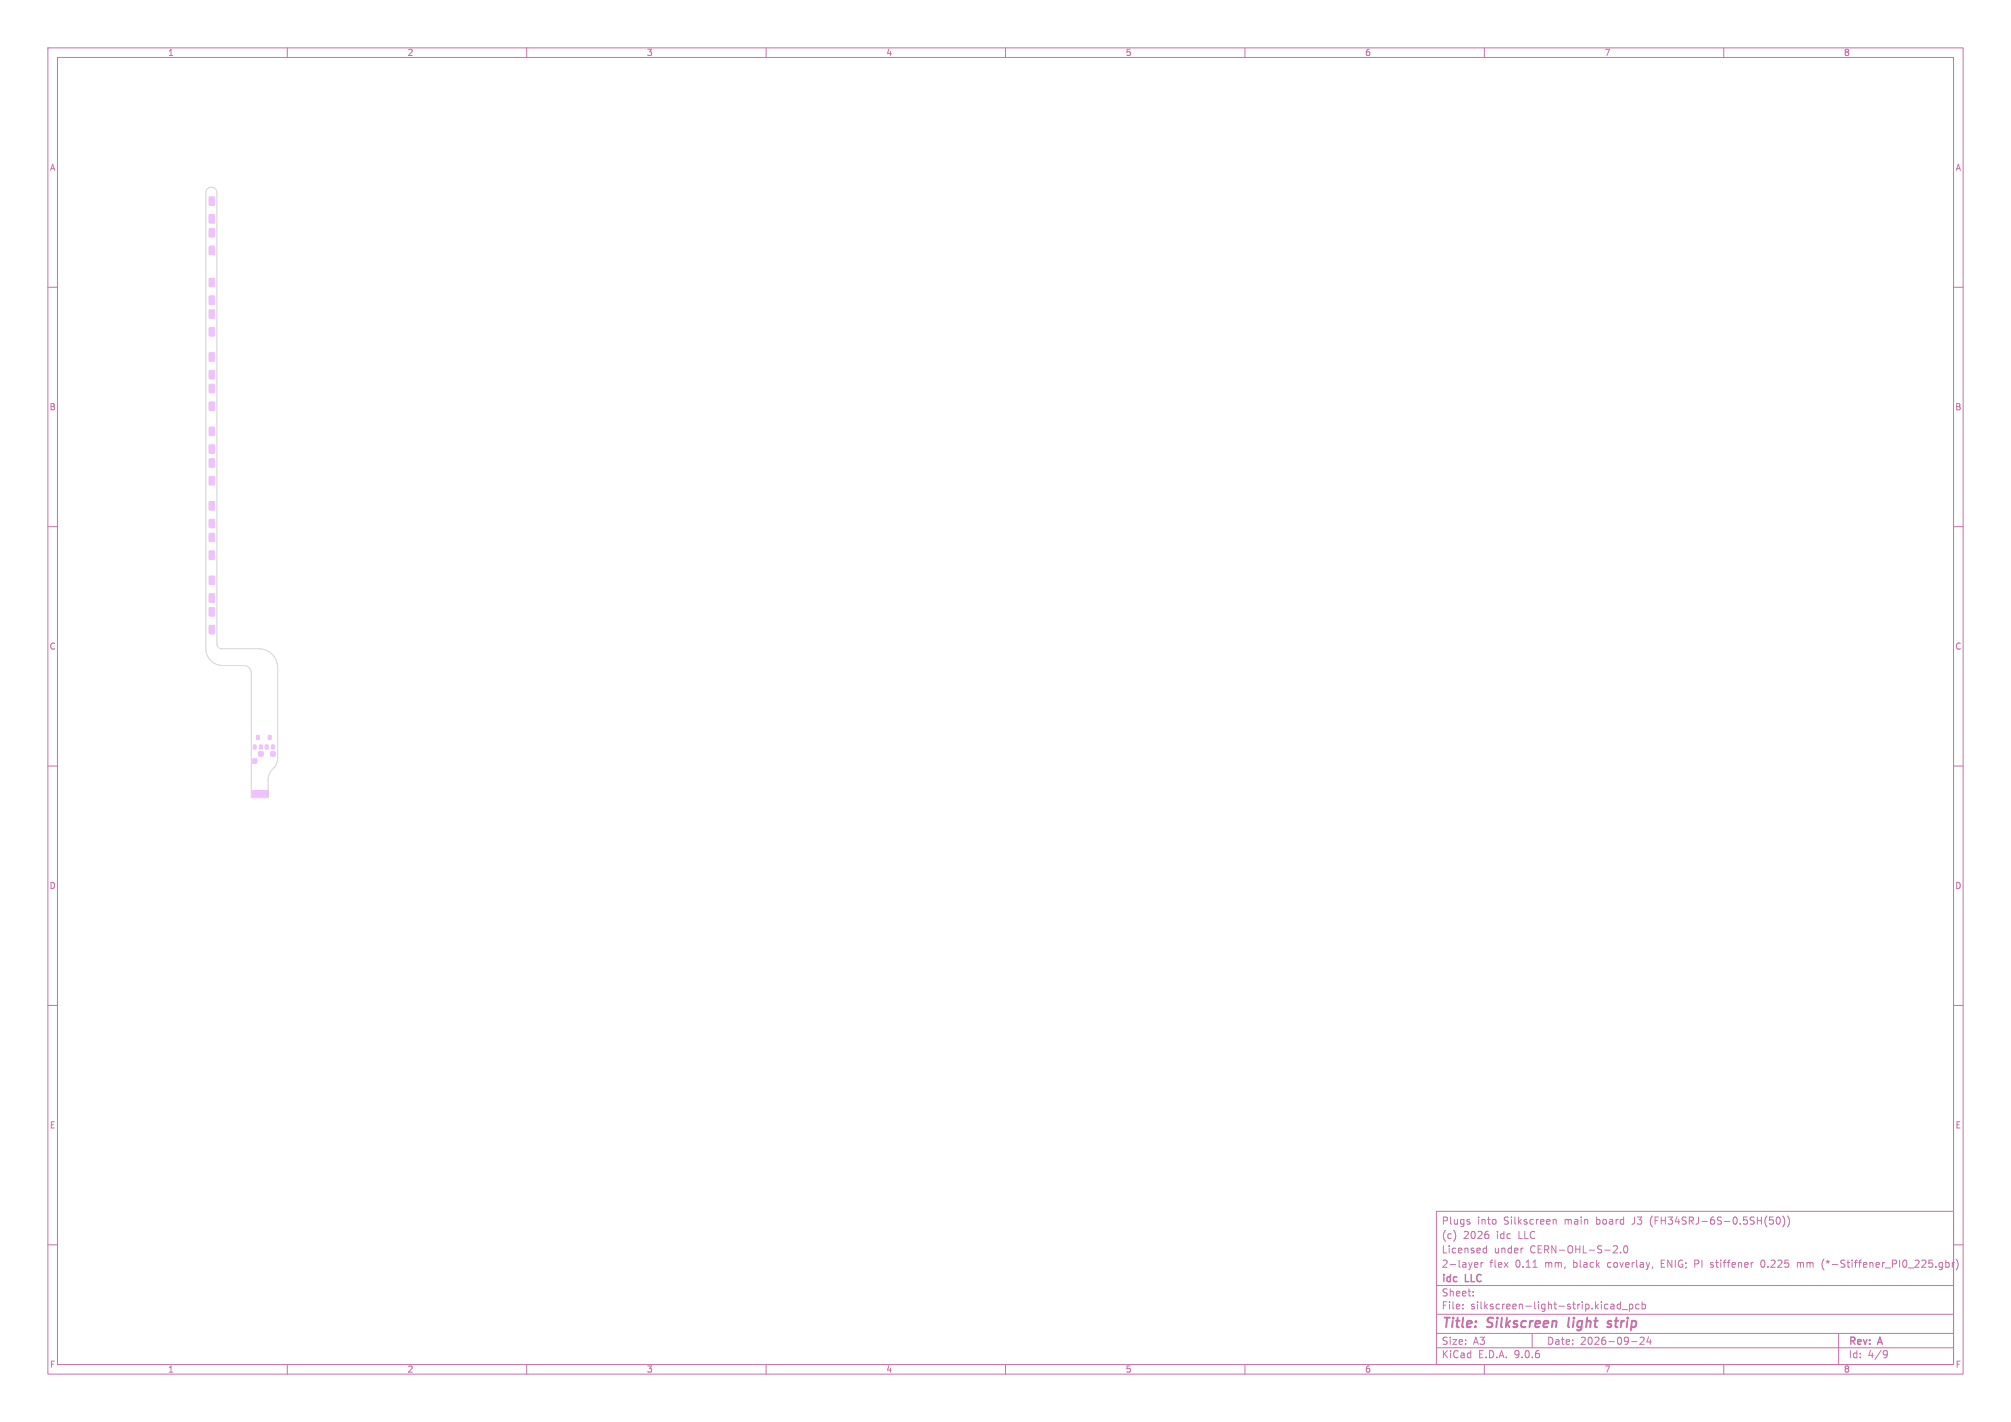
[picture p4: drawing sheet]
<svg xmlns="http://www.w3.org/2000/svg" width="420mm" height="297mm" viewBox="0 0 420 297" stroke-linecap="round" stroke-linejoin="round" font-family="sans-serif">
<defs><g id="words">
<g font-size="2.8" fill="#c872ab">
<text x="301" y="277.9">Title:</text>
<text x="310.6" y="277.9">Silkscreen</text>
<text x="328.3" y="277.9">light</text>
<text x="337.4" y="277.9">strip</text>
</g>
<g font-size="2.1" fill="#c872ab">
<text x="301" y="256">Plugs</text>
<text x="308.5" y="256">into</text>
<text x="314.1" y="256">Silkscreen</text>
<text x="326.9" y="256">main</text>
<text x="333.6" y="256">board</text>
<text x="341.2" y="256">J3</text>
<text x="345.1" y="256">(FH34SRJ-6S-0.5SH(50))</text>
<text x="301" y="262">Licensed</text>
<text x="301" y="259">(c)</text>
<text x="305.6" y="259">2026</text>
<text x="312" y="262">under</text>
<text x="312.6" y="259">idc</text>
<text x="317.2" y="259">LLC</text>
<text x="319.6" y="262">CERN-OHL-S-2.0</text>
<text x="301" y="268.2">idc</text>
<text x="301" y="265">2-layer</text>
<text x="306.1" y="268.2">LLC</text>
<text x="311.1" y="265">flex</text>
<text x="316.5" y="265">0.11</text>
<text x="322.8" y="265">mm,</text>
<text x="328.8" y="265">black</text>
<text x="336.1" y="265">coverlay,</text>
<text x="347.4" y="265">ENIG; PI</text>
<text x="358" y="265">stiffener</text>
<text x="368.7" y="265">0.225</text>
<text x="376.4" y="265">mm</text>
<text x="381.7" y="265">(*-Stiffener_PI0_225.gbr)</text>
<text x="301" y="273.7">File:</text>
<text x="301" y="271">Sheet:</text>
<text x="307.1" y="273.7">silkscreen-light-strip.kicad_pcb</text>
<text x="301" y="281.1">Size:</text>
<text x="307.6" y="281.1">A3</text>
<text x="323" y="281.1">Date:</text>
<text x="330" y="281.1">2026-09-24</text>
<text x="386" y="281.3">Rev:</text>
<text x="392.4" y="281.3">A</text>
<text x="301" y="283.9">KiCad</text>
<text x="308.7" y="283.9">E.D.A.</text>
<text x="316.3" y="283.9">9.0.6</text>
<text x="386" y="283.9">Id:</text>
<text x="390.1" y="283.9">4/9</text>
</g>
<g font-size="1.8" fill="#c872ab">
<text x="35" y="11.9">1</text>
<text x="85" y="11.9">2</text>
<text x="135" y="11.9">3</text>
<text x="185" y="11.9">4</text>
<text x="235" y="11.9">5</text>
<text x="285" y="11.9">6</text>
<text x="335" y="11.9">7</text>
<text x="385" y="11.9">8</text>
<text x="10.3" y="35.9">A</text>
<text x="408.3" y="35.9">A</text>
<text x="10.3" y="85.9">B</text>
<text x="408.2" y="85.9">B</text>
<text x="10.3" y="135.9">C</text>
<text x="408.2" y="135.9">C</text>
<text x="10.3" y="185.9">D</text>
<text x="408.2" y="185.9">D</text>
<text x="10.3" y="235.9">E</text>
<text x="408.3" y="235.9">E</text>
<text x="10.3" y="285.9">F</text>
<text x="35" y="286.9">1</text>
<text x="85" y="286.9">2</text>
<text x="135" y="286.9">3</text>
<text x="185" y="286.9">4</text>
<text x="235" y="286.9">5</text>
<text x="285" y="286.9">6</text>
<text x="335" y="286.9">7</text>
<text x="385" y="286.9">8</text>
<text x="408.3" y="285.9">F</text>
</g>
</g></defs>
<g fill="none" stroke="#c872ab" stroke-width=".21">
<path d="M10 10h400v277h-400zM12 12h396v273h-396zM60 10v2M110 10v2M160 10v2M210 10v2M260 10v2M310 10v2M360 10v2M10 60h2M408 60h2M10 110h2"/>
<path d="M408 110h2M10 160h2M408 160h2M10 210h2M408 210h2M300 253h108v32h-108zM303.9 257.6v1M306.8 254.7l.1 .1M306.8 255.2l.2 .2-.2 .3M310.8 257.8l.1 .2-.1 .6M324.4 254.7v1M324.4 254.8l.2-.1 .3 .1 .1 .9"/>
<path d="M369.6 254.2h.7M369.6 254.8h.5l.3 .2-.2 .6h-.6M371.1 254.3l.2-.1a.8 .8 0 0 1 .5 .7 .8 .8 0 0 1-.5 .8l-.2-.2-.2-.4zM372.3 254a1.72 1.72 0 0 1 0 2.3M373.3 254a1.72 1.72 0 0 1 0 2.3M10 260h2M300 278.5h108M300 274.5h108M300 268.5h108M305.5 273.2v.2M305.5 272.5v.1M307.7 270.5v.2"/>
<path d="M307.7 269.8v.1M308 264.6h.6M308 263.8l.4-.1 .3 .3-.8 .2M309.3 263.7v1M309.7 263.7l-.4 .3M309.9 261.6h.5M309.9 260.8h.5M310.4 260.2v1.5M317.9 260.7h.2M320 278.5v3M320.2 264.7h.8M336.4 272.5h.6l.1 .9"/>
<path d="M336.9 260.3l.6-.1 .3 .4-.9 1.1h.9M337.1 272.7l-.5 .1-.2 .2 .2 .4 .5-.1M338.4 272.5l-.4-.1-.3 .3 .2 .6h.5M338.4 261.5v.2M338.4 271.9v1.5M338.8 273.5h1.1M339.2 260.3l.2-.1a.8 .8 0 0 1 .6 .7 .8 .8 0 0 1-.6 .8l-.2-.2-.1-.4zM340.3 272.5l.4-.1 .3 .3-.1 .6h-.6M340.3 272.4v1.5M342.3 272.5l-.4-.1-.3 .3 .1 .6h.6M342.9 272.5l.5-.1 .3 .3-.2 .6h-.6M342.9 271.9v1.5"/>
<path d="M343.3 279.4v.5l-.9 .9h1M344.3 279.2l-.4 1.1h1M344.7 279.8v1M345.2 264.6l-.2 .3M357.2 264.6l.5 .1M357.4 263.7l-.2 .2 .2 .3M368.1 263.2a.94 .94 0 0 0 0 1.5M375.4 263.7v1M375.9 263.8l-.3-.1-.2 .1M380.9 263a1.72 1.72 0 0 0 0 2.3M384 278.5v6.5M405.5 263.7l.2 .1"/>
<path d="M405.7 263.7v1.2l-.2 .2M405.7 264.6l-.2 .1M406.4 263.8l.4-.1 .3 .3-.2 .6h-.5M406.4 263.2v1.5M407.7 263.7v1M408 260h2M408.2 263.7l-.5 .3M408.5 263a1.72 1.72 0 0 1 0 2.3M60 285v2M110 285v2M160 285v2M210 285v2"/>
<path d="M260 285v2M300 281.5h108M310 285v2M340.7 280.2h1.2M360 285v2M393.6 282.1l.5 .1a.99 .99 0 0 1-.4 1.4h-.3M394.2 282.7l-.2 .2-.4 .1"/>
</g>
<path d="M327.7 275.2l-.2 1.9M336.5 276a.49 .49 0 0 0-.8 .3l.3 .2 .5 .1v.2l-.3 .4-.6-.1" fill="none" stroke="#c872ab" stroke-width=".4"/>
<path d="M52.4 165.1h3.7v1.6h-3.7z" fill="#efc1ff"/>
<g fill="#efc1ff" stroke="#efc1ff" stroke-width=".21">
<path d="M43.7 99.6h1.1l-.1 1.7-1-.1z"/>
<path d="M43.7 95.9h1.1l-.1 1.7-1-.1z"/>
<path d="M43.7 84l1.1 .1-.1 1.6-1-.1z"/>
<path d="M43.7 80.3l1.1 .1-.1 1.6-1-.1z"/>
<path d="M55.4 155.6l.6 .1-.1 .8-.5-.1z"/>
<path d="M56.7 155.6l.6 .1-.1 .8-.5-.1z"/>
<path d="M56.1 153.6l.6 .1-.1 .8-.6-.1z"/>
<path d="M43.7 77.4l1.1 .1-.1 1.6-1-.1z"/>
<path d="M43.7 73.7l1.1 .1-.1 1.6-1-.1z"/>
<path d="M43.7 108.5l1.1 .1-.1 1.6-1-.1z"/>
<path d="M43.7 104.8l1.1 .1-.1 1.6-1-.1z"/>
<path d="M54.1 157h.8v.9h-.8z"/>
<path d="M43.7 61.9h1.1l-.1 1.7-1-.1z"/>
<path d="M43.7 58.2h1.1l-.1 1.7-1-.1z"/>
<path d="M43.7 93h1.1l-.1 1.7-1-.1z"/>
<path d="M43.7 89.3h1.1l-.1 1.7-1-.1z"/>
<path d="M56.6 157h.8v.9h-.8z"/>
<path d="M43.7 124.1h1.1l-.1 1.7-1-.1z"/>
<path d="M43.7 120.4h1.1l-.1 1.7-1-.1z"/>
<path d="M43.7 44.9h1.1l-.1 1.7-1-.1z"/>
<path d="M43.7 41.2h1.1l-.1 1.7-1-.1z"/>
<path d="M43.7 68.5h1.1l-.1 1.7-1-.1z"/>
<path d="M43.7 64.8h1.1l-.1 1.7-1-.1z"/>
<path d="M52.8 158.5h.8v.9h-.8z"/>
<path d="M43.7 115.1l1.1 .1-.1 1.6-1-.1z"/>
<path d="M43.7 111.4l1.1 .1-.1 1.6-1-.1z"/>
<path d="M43.7 130.7h1.1l-.1 1.7-1-.1z"/>
<path d="M43.7 127h1.1l-.1 1.7-1-.1z"/>
<path d="M43.7 51.5h1.1l-.1 1.7-1-.1z"/>
<path d="M43.7 47.8h1.1l-.1 1.7-1-.1z"/>
<path d="M52.9 155.6l.6 .1-.1 .8-.5-.1z"/>
<path d="M54.2 155.6l.6 .1-.1 .8-.5-.1z"/>
<path d="M53.6 153.6l.6 .1-.1 .8-.6-.1z"/>
</g>
<path d="M43.3 39.4a1.15 1.15 0 0 1 1.3-.2 1.15 1.15 0 0 1 .7 1v94.3a1 1 0 0 0 1 1h7.7a4 4 0 0 1 4 4v18.8a3.8 3.8 0 0 1-1.5 2.8l-.5 1.5v3.9l-3.4 .1-.1-26a1.6 1.6 0 0 0-1.6-1.6h-4.4a3.5 3.5 0 0 1-3.5-3.5v-95.3z" fill="none" stroke="#d0d2cd" stroke-width=".21"/>
<use href="#words"/>
</svg>
